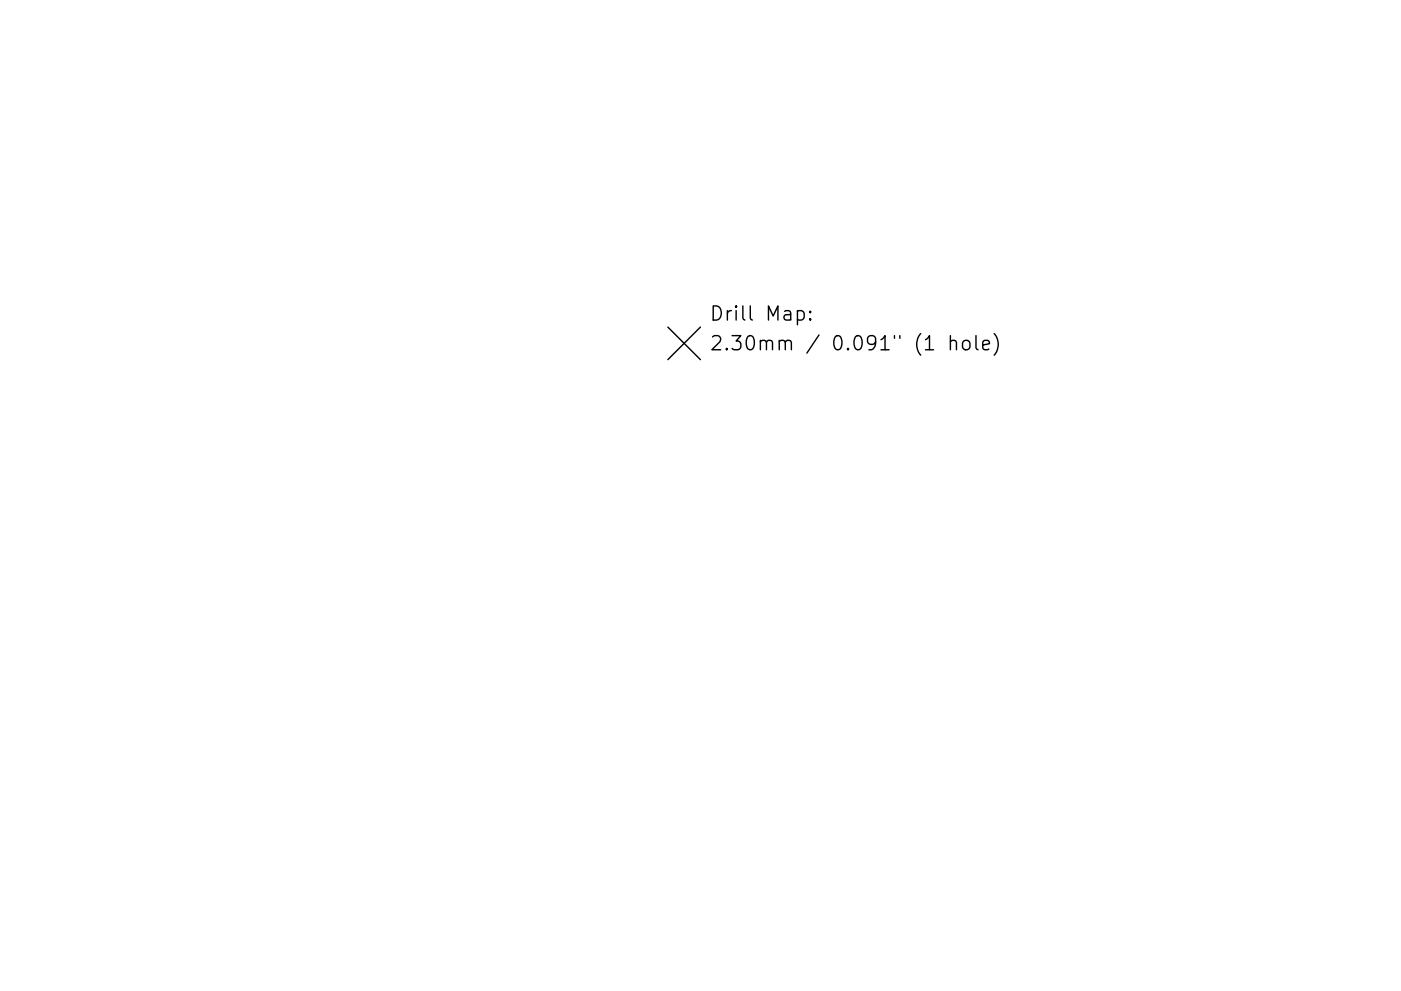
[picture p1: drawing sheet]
<svg xmlns="http://www.w3.org/2000/svg" width="297mm" height="210mm" viewBox="0 0 297 210" stroke-linecap="round" stroke-linejoin="round" font-family="sans-serif">
<defs><g id="words">
<g font-size="4.2">
<text x="150.5" y="68.1">Drill Map:</text>
<text x="150.5" y="74.4">2.30mm / 0.091&quot; (1 hole)</text>
</g>
</g></defs>
<path d="M141.6 69.4l6.9 6.9M148.5 69.4l-6.9 6.9M169.1 66.1l.8-.2 .6 .6v.8l-.3 .5-.3 .1-.8-.1M171.8 67.6l.1 .2-.1 .1-.2-.1 .2-.2v.3M171.8 66.1l.1 .1-.1 .1-.2-.1 .2-.1v.2M196.2 74.2h1.7M201.5 72.5a.74 .74 0 0 1 1.3 .1v1.6M201.5 71.2v3M204.2 72.5a.81 .81 0 0 1 .8-.3 .81 .81 0 0 1 .6 .6v.8a.81 .81 0 0 1-.7 .6 .81 .81 0 0 1-.8-.6v-.8zM206.9 71.2v2.6l.5 .4M208.4 73.2l1.4-.3-.2-.5-.8-.2-.4 .4v1.2l.1 .3 .3 .1 .8-.1M210.8 70.8a3.4 3.4 0 0 1 0 4.6" fill="none" stroke="#000" stroke-width=".3"/>
<use href="#words"/>
</svg>
